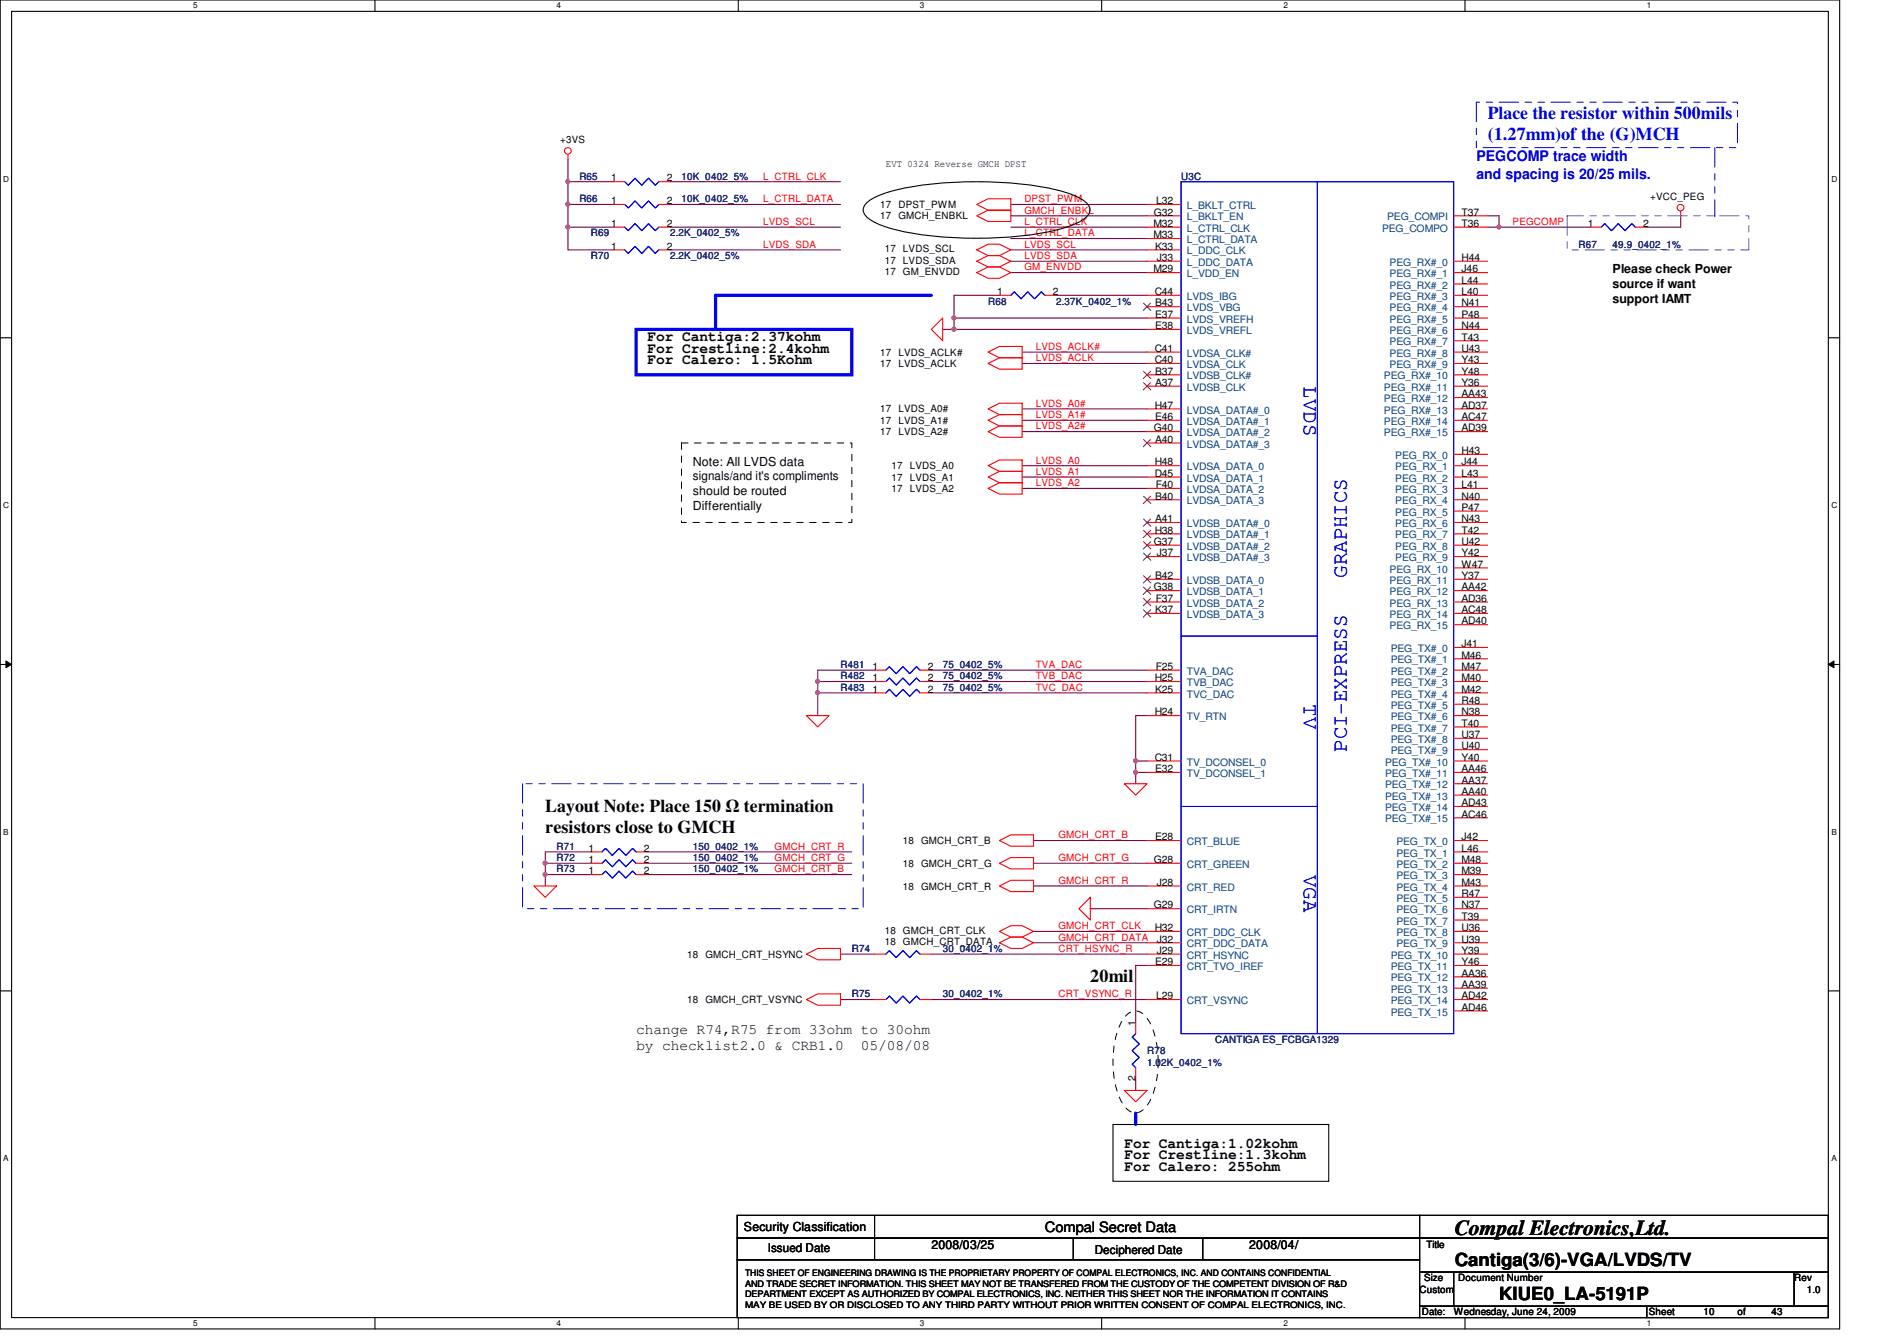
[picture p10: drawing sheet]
<svg xmlns="http://www.w3.org/2000/svg" width="297mm" height="210mm" viewBox="0 0 297 210" stroke-linecap="round" stroke-linejoin="round" font-family="sans-serif">
<defs><g id="words">
<g font-size="3.3" fill="#00f">
<text x="204.2" y="60.5" transform="rotate(90 204.2 60.5)">LVDS</text>
<text x="210.9" y="90.4" transform="rotate(-90 210.9 90.4)">GRAPHICS</text>
<text x="204.2" y="110.2" transform="rotate(90 204.2 110.2)">TV</text>
<text x="210.9" y="117.7" transform="rotate(-90 210.9 117.7)">PCI-EXPRESS</text>
<text x="204.2" y="136.9" transform="rotate(90 204.2 136.9)">VGA</text>
</g>
<text font-size="3.3" x="227.8" y="193.3">Compal Electronics,Ltd.</text>
<g font-size="2.8" fill="#00f">
<text x="233" y="18.6">Place the resistor within 500mils</text>
<text x="233" y="21.9">(1.27mm)of the (G)MCH</text>
</g>
<g font-size="2.8">
<text x="85.4" y="127">Layout Note: Place 150 Ω termination</text>
<text x="85.4" y="130.4">resistors close to GMCH</text>
<text x="170.7" y="153.7">20mil</text>
<text x="227.8" y="198.2">Cantiga(3/6)-VGA/LVDS/TV</text>
<text x="234.7" y="203.5">KIUE0_LA-5191P</text>
</g>
<g font-size="2.3" fill="#00f">
<text x="231.2" y="25.2">PEGCOMP trace width</text>
<text x="231.2" y="28">and spacing is 20/25 mils.</text>
</g>
<g font-size="2.3">
<text x="101.4" y="53.4">For Cantiga:2.37kohm</text>
<text x="101.4" y="57">For Calero: 1.5Kohm</text>
<text x="101.4" y="55.2">For Crestline:2.4kohm</text>
<text x="99.6" y="161.9">change R74,R75 from 33ohm to 30ohm</text>
<text x="99.6" y="164.4">by checklist2.0 &amp; CRB1.0</text>
<text x="134.8" y="164.4">05/08/08</text>
<text x="176.1" y="179.7">For Cantiga:1.02kohm</text>
<text x="176.1" y="183.2">For Calero: 255ohm</text>
<text x="176.1" y="181.4">For Crestline:1.3kohm</text>
</g>
<text font-size="2.2" x="163.6" y="192.8">Compal Secret Data</text>
<g font-size="1.9">
<text x="252.5" y="42.7">Please check Power</text>
<text x="252.5" y="45.1">source if want</text>
<text x="252.5" y="47.5">support IAMT</text>
<text x="108.5" y="72.9">Note: All LVDS data</text>
<text x="108.5" y="75.2">signals/and it's compliments</text>
<text x="108.5" y="77.5">should be routed</text>
<text x="108.5" y="79.8">Differentially</text>
<text x="116.5" y="192.7">Security Classification</text>
<text x="120.2" y="196">Issued Date</text>
<text x="145.8" y="195.6">2008/03/25</text>
<text x="171.4" y="196.2">Deciphered Date</text>
<text x="195.6" y="195.6">2008/04/</text>
</g>
<g font-size="1.6">
<text x="87.7" y="22.4">+3VS</text>
<text x="95.7" y="28.4">1</text>
<text x="104.4" y="28.4">2</text>
<text x="138.7" y="26.1">EVT 0324 Reverse GMCH DPST</text>
<text x="95.7" y="35.5">1</text>
<text x="95.7" y="32">1</text>
<text x="104.4" y="35.5">2</text>
<text x="104.4" y="32">2</text>
<text x="137.8" y="34.3">17 GMCH_ENBKL</text>
<text x="137.8" y="32.6">17 DPST_PWM</text>
<text x="180.6" y="35.5">M32</text>
<text x="180.7" y="33.7">G32</text>
<text x="181.1" y="32">L32</text>
<text x="228.9" y="33.7">T37</text>
<text x="228.9" y="35.5">T36</text>
<text x="248.6" y="35.5">1</text>
<text x="257.3" y="35.5">2</text>
<text x="258.4" y="31.3">+VCC_PEG</text>
<text x="95.7" y="39.1">1</text>
<text x="104.4" y="39.1">2</text>
<text x="138.6" y="41.3">17 LVDS_SDA</text>
<text x="138.6" y="39.5">17 LVDS_SCL</text>
<text x="180.6" y="37.3">M33</text>
<text x="180.9" y="39.1">K33</text>
<text x="181.1" y="40.9">J33</text>
<text x="228.9" y="40.9">H44</text>
<text x="138.6" y="43.1">17 GM_ENVDD</text>
<text x="156.2" y="46.2">1</text>
<text x="164.8" y="46.2">2</text>
<text x="180.6" y="42.6">M29</text>
<text x="180.8" y="46.2">C44</text>
<text x="180.9" y="48">B43</text>
<text x="228.9" y="42.6">J46</text>
<text x="228.9" y="44.4">L44</text>
<text x="228.9" y="46.2">L40</text>
<text x="228.9" y="48">N41</text>
<text x="180.9" y="49.7">E37</text>
<text x="180.9" y="51.5">E38</text>
<text x="228.9" y="49.7">P48</text>
<text x="228.9" y="51.5">N44</text>
<text x="228.9" y="53.3">T43</text>
<text x="137.8" y="55.7">17 LVDS_ACLK#</text>
<text x="137.8" y="57.4">17 LVDS_ACLK</text>
<text x="180.8" y="55.1">C41</text>
<text x="180.8" y="56.9">C40</text>
<text x="180.9" y="58.6">B37</text>
<text x="228.9" y="58.6">Y48</text>
<text x="228.9" y="55.1">U43</text>
<text x="228.9" y="56.9">Y43</text>
<text x="137.8" y="64.6">17 LVDS_A0#</text>
<text x="180.8" y="64">H47</text>
<text x="180.9" y="60.4">A37</text>
<text x="180.9" y="65.7">E46</text>
<text x="228.9" y="60.4">Y36</text>
<text x="228.9" y="62.2">AA43</text>
<text x="228.9" y="64">AD37</text>
<text x="228.9" y="65.7">AC47</text>
<text x="137.8" y="66.3">17 LVDS_A1#</text>
<text x="137.8" y="68.1">17 LVDS_A2#</text>
<text x="180.7" y="67.5">G40</text>
<text x="180.9" y="69.3">A40</text>
<text x="228.9" y="71.1">H43</text>
<text x="228.9" y="67.5">AD39</text>
<text x="139.6" y="75.2">17 LVDS_A1</text>
<text x="139.6" y="77">17 LVDS_A2</text>
<text x="139.6" y="73.4">17 LVDS_A0</text>
<text x="180.8" y="72.9">H48</text>
<text x="180.8" y="74.6">D45</text>
<text x="181" y="76.4">F40</text>
<text x="228.9" y="72.9">J44</text>
<text x="228.9" y="74.6">L43</text>
<text x="228.9" y="76.4">L41</text>
<text x="180.8" y="83.5">H38</text>
<text x="180.9" y="78.2">B40</text>
<text x="180.9" y="81.7">A41</text>
<text x="228.9" y="78.2">N40</text>
<text x="228.9" y="80">P47</text>
<text x="228.9" y="81.7">N43</text>
<text x="228.9" y="83.5">T42</text>
<text x="180.7" y="85.3">G37</text>
<text x="181.1" y="87.1">J37</text>
<text x="228.9" y="85.3">U42</text>
<text x="228.9" y="87.1">Y42</text>
<text x="228.9" y="88.9">W47</text>
<text x="180.7" y="92.4">G38</text>
<text x="180.9" y="90.6">B42</text>
<text x="180.9" y="96">K37</text>
<text x="181" y="94.2">F37</text>
<text x="228.9" y="90.6">Y37</text>
<text x="228.9" y="92.4">AA42</text>
<text x="228.9" y="94.2">AD36</text>
<text x="228.9" y="96">AC48</text>
<text x="228.9" y="101.3">J41</text>
<text x="228.9" y="97.7">AD40</text>
<text x="136.6" y="104.9">1</text>
<text x="136.6" y="106.6">1</text>
<text x="145.3" y="104.9">2</text>
<text x="145.3" y="106.6">2</text>
<text x="180.8" y="106.6">H25</text>
<text x="181" y="104.9">F25</text>
<text x="228.9" y="103.1">M46</text>
<text x="228.9" y="104.9">M47</text>
<text x="228.9" y="106.6">M40</text>
<text x="136.6" y="108.4">1</text>
<text x="145.3" y="108.4">2</text>
<text x="180.8" y="112">H24</text>
<text x="180.9" y="108.4">K25</text>
<text x="228.9" y="108.4">M42</text>
<text x="228.9" y="110.2">R48</text>
<text x="228.9" y="112">N38</text>
<text x="228.9" y="113.7">T40</text>
<text x="180.8" y="119.1">C31</text>
<text x="228.9" y="115.5">U37</text>
<text x="228.9" y="117.3">U40</text>
<text x="228.9" y="119.1">Y40</text>
<text x="180.9" y="120.9">E32</text>
<text x="228.9" y="120.9">AA46</text>
<text x="228.9" y="122.6">AA37</text>
<text x="228.9" y="124.4">AA40</text>
<text x="180.9" y="131.5">E28</text>
<text x="228.9" y="131.5">J42</text>
<text x="228.9" y="126.2">AD43</text>
<text x="228.9" y="128">AC46</text>
<text x="92.2" y="133.3">1</text>
<text x="92.2" y="135.1">1</text>
<text x="92.2" y="136.9">1</text>
<text x="100.8" y="133.3">2</text>
<text x="100.8" y="135.1">2</text>
<text x="100.8" y="136.9">2</text>
<text x="141.4" y="132.1">18 GMCH_CRT_B</text>
<text x="141.4" y="135.7">18 GMCH_CRT_G</text>
<text x="180.7" y="135.1">G28</text>
<text x="228.9" y="133.3">L46</text>
<text x="228.9" y="135.1">M48</text>
<text x="228.9" y="136.9">M39</text>
<text x="141.4" y="139.2">18 GMCH_CRT_R</text>
<text x="180.7" y="142.2">G29</text>
<text x="181.1" y="138.6">J28</text>
<text x="228.9" y="138.6">M43</text>
<text x="228.9" y="140.4">R47</text>
<text x="228.9" y="142.2">N37</text>
<text x="228.9" y="144">T39</text>
<text x="107.6" y="149.9">18 GMCH_CRT_HSYNC</text>
<text x="138.6" y="148">18 GMCH_CRT_DATA</text>
<text x="138.6" y="146.2">18 GMCH_CRT_CLK</text>
<text x="180.8" y="145.8">H32</text>
<text x="181.1" y="147.5">J32</text>
<text x="181.1" y="149.3">J29</text>
<text x="228.9" y="149.3">Y39</text>
<text x="228.9" y="145.8">U36</text>
<text x="228.9" y="147.5">U39</text>
<text x="180.9" y="151.1">E29</text>
<text x="228.9" y="151.1">Y46</text>
<text x="228.9" y="152.9">AA36</text>
<text x="228.9" y="154.6">AA39</text>
<text x="107.6" y="157">18 GMCH_CRT_VSYNC</text>
<text x="177.8" y="160.6" transform="rotate(-90 177.8 160.6)">1</text>
<text x="181.1" y="156.4">L29</text>
<text x="228.9" y="156.4">AD42</text>
<text x="228.9" y="158.2">AD46</text>
<text x="177.8" y="169.2" transform="rotate(-90 177.8 169.2)">2</text>
<text x="223.3" y="195.4">Title</text>
<text x="222.3" y="202.4">Custom</text>
<text x="223" y="200.6">Size</text>
<text x="228.3" y="200.6">Document Number</text>
<text x="281" y="200.6">Rev</text>
<text x="282.9" y="202.4">1.0</text>
<text x="222.6" y="205.9">Date:</text>
<text x="227.6" y="205.9">Wednesday, June 24, 2009</text>
<text x="258.2" y="205.9">Sheet</text>
<text x="266.7" y="205.9">10</text>
<text x="272.1" y="205.9">of</text>
<text x="277.4" y="205.9">43</text>
</g>
<g font-size="1.6" fill="#000080">
<text x="90.7" y="28.1">R65</text>
<text x="106.7" y="28.1">10K_0402_5%</text>
<text x="185" y="28.1">U3C</text>
<text x="90.7" y="31.7">R66</text>
<text x="106.7" y="31.7">10K_0402_5%</text>
<text x="92.5" y="37">R69</text>
<text x="92.5" y="40.6">R70</text>
<text x="104.9" y="37">2.2K_0402_5%</text>
<text x="104.9" y="40.6">2.2K_0402_5%</text>
<text x="247.2" y="38.8">R67</text>
<text x="252.5" y="38.8">49.9_0402_1%</text>
<text x="154.7" y="47.7">R68</text>
<text x="165.4" y="47.7">2.37K_0402_1%</text>
<text x="131.6" y="104.6">R481</text>
<text x="131.6" y="106.3">R482</text>
<text x="147.6" y="104.6">75_0402_5%</text>
<text x="147.6" y="106.3">75_0402_5%</text>
<text x="131.6" y="108.1">R483</text>
<text x="147.6" y="108.1">75_0402_5%</text>
<text x="87.2" y="133">R71</text>
<text x="87.2" y="134.8">R72</text>
<text x="87.2" y="136.6">R73</text>
<text x="108.5" y="133">150_0402_1%</text>
<text x="108.5" y="134.8">150_0402_1%</text>
<text x="108.5" y="136.6">150_0402_1%</text>
<text x="133.4" y="149">R74</text>
<text x="147.6" y="149">30_0402_1%</text>
<text x="133.4" y="156.1">R75</text>
<text x="147.6" y="156.1">30_0402_1%</text>
<text x="179.6" y="165">R78</text>
<text x="179.6" y="166.8">1.02K_0402_1%</text>
<text x="190.3" y="163.2">CANTIGA ES_FCBGA1329</text>
</g>
<g font-size="1.6" fill="#f00">
<text x="119.5" y="28.1">L_CTRL_CLK</text>
<text x="119.5" y="35.2">LVDS_SCL</text>
<text x="119.5" y="31.7">L_CTRL_DATA</text>
<text x="160.4" y="33.4">GMCH_ENBKL</text>
<text x="160.4" y="35.2">L_CTRL_CLK</text>
<text x="160.4" y="31.7">DPST_PWM</text>
<text x="236.9" y="35.2">PEGCOMP</text>
<text x="119.5" y="38.8">LVDS_SDA</text>
<text x="160.4" y="37">L_CTRL_DATA</text>
<text x="160.4" y="40.6">LVDS_SDA</text>
<text x="160.4" y="38.8">LVDS_SCL</text>
<text x="160.4" y="42.3">GM_ENVDD</text>
<text x="162.2" y="54.8">LVDS_ACLK#</text>
<text x="162.2" y="56.6">LVDS_ACLK</text>
<text x="162.2" y="65.4">LVDS_A1#</text>
<text x="162.2" y="63.7">LVDS_A0#</text>
<text x="162.2" y="67.2">LVDS_A2#</text>
<text x="162.2" y="72.6">LVDS_A0</text>
<text x="162.2" y="74.3">LVDS_A1</text>
<text x="162.2" y="76.1">LVDS_A2</text>
<text x="162.2" y="106.3">TVB_DAC</text>
<text x="162.2" y="104.6">TVA_DAC</text>
<text x="162.2" y="108.1">TVC_DAC</text>
<text x="165.7" y="131.2">GMCH_CRT_B</text>
<text x="121.3" y="134.8">GMCH_CRT_G</text>
<text x="121.3" y="136.6">GMCH_CRT_B</text>
<text x="121.3" y="133">GMCH_CRT_R</text>
<text x="165.7" y="134.8">GMCH_CRT_G</text>
<text x="165.7" y="138.3">GMCH_CRT_R</text>
<text x="165.7" y="149">CRT_HSYNC_R</text>
<text x="165.7" y="147.2">GMCH_CRT_DATA</text>
<text x="165.7" y="145.5">GMCH_CRT_CLK</text>
<text x="165.7" y="156.1">CRT_VSYNC_R</text>
</g>
<g font-size="1.6" fill="#004080">
<text x="185.8" y="32.7">L_BKLT_CTRL</text>
<text x="185.8" y="34.5">L_BKLT_EN</text>
<text x="217.2" y="34.5">PEG_COMPI</text>
<text x="185.8" y="36.3">L_CTRL_CLK</text>
<text x="185.8" y="38.1">L_CTRL_DATA</text>
<text x="185.8" y="39.8">L_DDC_CLK</text>
<text x="185.8" y="41.6">L_DDC_DATA</text>
<text x="216.4" y="36.3">PEG_COMPO</text>
<text x="217.6" y="41.6">PEG_RX#_0</text>
<text x="185.8" y="43.4">L_VDD_EN</text>
<text x="185.8" y="46.9">LVDS_IBG</text>
<text x="217.6" y="43.4">PEG_RX#_1</text>
<text x="217.6" y="45.2">PEG_RX#_2</text>
<text x="217.6" y="46.9">PEG_RX#_3</text>
<text x="185.8" y="48.7">LVDS_VBG</text>
<text x="185.8" y="50.5">LVDS_VREFH</text>
<text x="185.8" y="52.3">LVDS_VREFL</text>
<text x="217.6" y="48.7">PEG_RX#_4</text>
<text x="217.6" y="50.5">PEG_RX#_5</text>
<text x="217.6" y="52.3">PEG_RX#_6</text>
<text x="185.8" y="55.8">LVDSA_CLK#</text>
<text x="185.8" y="57.6">LVDSA_CLK</text>
<text x="185.8" y="59.4">LVDSB_CLK#</text>
<text x="216.7" y="59.4">PEG_RX#_10</text>
<text x="217.6" y="54.1">PEG_RX#_7</text>
<text x="217.6" y="55.8">PEG_RX#_8</text>
<text x="217.6" y="57.6">PEG_RX#_9</text>
<text x="185.8" y="61.2">LVDSB_CLK</text>
<text x="185.8" y="64.7">LVDSA_DATA#_0</text>
<text x="216.7" y="61.2">PEG_RX#_11</text>
<text x="216.7" y="62.9">PEG_RX#_12</text>
<text x="216.7" y="64.7">PEG_RX#_13</text>
<text x="185.8" y="66.5">LVDSA_DATA#_1</text>
<text x="185.8" y="68.3">LVDSA_DATA#_2</text>
<text x="185.8" y="70.1">LVDSA_DATA#_3</text>
<text x="216.7" y="66.5">PEG_RX#_14</text>
<text x="216.7" y="68.3">PEG_RX#_15</text>
<text x="218.5" y="71.8">PEG_RX_0</text>
<text x="185.8" y="73.6">LVDSA_DATA_0</text>
<text x="185.8" y="75.4">LVDSA_DATA_1</text>
<text x="185.8" y="77.2">LVDSA_DATA_2</text>
<text x="218.5" y="73.6">PEG_RX_1</text>
<text x="218.5" y="75.4">PEG_RX_2</text>
<text x="218.5" y="77.2">PEG_RX_3</text>
<text x="185.8" y="79">LVDSA_DATA_3</text>
<text x="185.8" y="82.5">LVDSB_DATA#_0</text>
<text x="218.5" y="79">PEG_RX_4</text>
<text x="218.5" y="80.7">PEG_RX_5</text>
<text x="218.5" y="82.5">PEG_RX_6</text>
<text x="185.8" y="84.3">LVDSB_DATA#_1</text>
<text x="185.8" y="86.1">LVDSB_DATA#_2</text>
<text x="185.8" y="87.8">LVDSB_DATA#_3</text>
<text x="217.6" y="89.6">PEG_RX_10</text>
<text x="218.5" y="84.3">PEG_RX_7</text>
<text x="218.5" y="86.1">PEG_RX_8</text>
<text x="218.5" y="87.8">PEG_RX_9</text>
<text x="185.8" y="91.4">LVDSB_DATA_0</text>
<text x="185.8" y="93.2">LVDSB_DATA_1</text>
<text x="185.8" y="95">LVDSB_DATA_2</text>
<text x="217.6" y="91.4">PEG_RX_11</text>
<text x="217.6" y="93.2">PEG_RX_12</text>
<text x="217.6" y="95">PEG_RX_13</text>
<text x="185.8" y="96.7">LVDSB_DATA_3</text>
<text x="217.6" y="96.7">PEG_RX_14</text>
<text x="217.6" y="98.5">PEG_RX_15</text>
<text x="185.8" y="105.6">TVA_DAC</text>
<text x="185.8" y="107.4">TVB_DAC</text>
<text x="217.8" y="102.1">PEG_TX#_0</text>
<text x="217.8" y="103.8">PEG_TX#_1</text>
<text x="217.8" y="105.6">PEG_TX#_2</text>
<text x="217.8" y="107.4">PEG_TX#_3</text>
<text x="185.8" y="109.2">TVC_DAC</text>
<text x="185.8" y="112.7">TV_RTN</text>
<text x="217.8" y="109.2">PEG_TX#_4</text>
<text x="217.8" y="111">PEG_TX#_5</text>
<text x="217.8" y="112.7">PEG_TX#_6</text>
<text x="185.8" y="119.8">TV_DCONSEL_0</text>
<text x="216.9" y="119.8">PEG_TX#_10</text>
<text x="217.8" y="114.5">PEG_TX#_7</text>
<text x="217.8" y="116.3">PEG_TX#_8</text>
<text x="217.8" y="118.1">PEG_TX#_9</text>
<text x="185.8" y="121.6">TV_DCONSEL_1</text>
<text x="216.9" y="121.6">PEG_TX#_11</text>
<text x="216.9" y="123.4">PEG_TX#_12</text>
<text x="216.9" y="125.2">PEG_TX#_13</text>
<text x="216.9" y="127">PEG_TX#_14</text>
<text x="216.9" y="128.7">PEG_TX#_15</text>
<text x="185.8" y="132.3">CRT_BLUE</text>
<text x="185.8" y="135.8">CRT_GREEN</text>
<text x="218.6" y="132.3">PEG_TX_0</text>
<text x="218.6" y="134.1">PEG_TX_1</text>
<text x="218.6" y="135.8">PEG_TX_2</text>
<text x="218.6" y="137.6">PEG_TX_3</text>
<text x="185.8" y="139.4">CRT_RED</text>
<text x="185.8" y="143">CRT_IRTN</text>
<text x="218.6" y="139.4">PEG_TX_4</text>
<text x="218.6" y="141.2">PEG_TX_5</text>
<text x="218.6" y="143">PEG_TX_6</text>
<text x="185.8" y="146.5">CRT_DDC_CLK</text>
<text x="185.8" y="148.3">CRT_DDC_DATA</text>
<text x="218.6" y="144.7">PEG_TX_7</text>
<text x="218.6" y="146.5">PEG_TX_8</text>
<text x="218.6" y="148.3">PEG_TX_9</text>
<text x="185.8" y="150.1">CRT_HSYNC</text>
<text x="185.8" y="151.8">CRT_TVO_IREF</text>
<text x="217.8" y="150.1">PEG_TX_10</text>
<text x="217.8" y="151.8">PEG_TX_11</text>
<text x="217.8" y="153.6">PEG_TX_12</text>
<text x="217.8" y="155.4">PEG_TX_13</text>
<text x="185.8" y="157.2">CRT_VSYNC</text>
<text x="217.8" y="157.2">PEG_TX_14</text>
<text x="217.8" y="159">PEG_TX_15</text>
</g>
<g font-size="1.4">
<text x="116.7" y="199.7">THIS SHEET OF ENGINEERING DRAWING IS THE PROPRIETARY PROPERTY OF COMPAL ELECTRONICS, INC. AND CONTAINS CONFIDENTIAL</text>
<text x="116.7" y="201.4">AND TRADE SECRET INFORMATION. THIS SHEET MAY NOT BE TRANSFERED FROM THE CUSTODY OF THE COMPETENT DIVISION OF R&amp;D</text>
<text x="116.7" y="203">DEPARTMENT EXCEPT AS AUTHORIZED BY COMPAL ELECTRONICS, INC. NEITHER THIS SHEET NOR THE INFORMATION IT CONTAINS</text>
<text x="116.7" y="204.7">MAY BE USED BY OR DISCLOSED TO ANY THIRD PARTY WITHOUT PRIOR WRITTEN CONSENT OF COMPAL ELECTRONICS, INC.</text>
</g>
<g font-size="1.3">
<text x="30.3" y="1.3">5</text>
<text x="87.2" y="1.3">4</text>
<text x="144.1" y="1.3">3</text>
<text x="201" y="1.3">2</text>
<text x="257.8" y="1.3">1</text>
<text x=".5" y="28.4">D</text>
<text x="286.8" y="28.4">D</text>
<text x=".5" y="79.5">C</text>
<text x="286.8" y="79.5">C</text>
<text x=".5" y="130.7">B</text>
<text x="286.8" y="130.7">B</text>
<text x=".5" y="181.8">A</text>
<text x="286.8" y="181.8">A</text>
<text x="30.3" y="207.6">5</text>
<text x="87.2" y="207.6">4</text>
<text x="144.1" y="207.6">3</text>
<text x="201" y="207.6">2</text>
<text x="257.8" y="207.6">1</text>
</g>
</g></defs>
<path d="M0 0h288.1v208h-288.1zM1.8 1.8h284.5v204.4h-284.5z" fill="none" stroke="#000" stroke-width=".17"/>
<g fill="#fff">
<path d="M30.3 .2h.6v1.4h-.6z"/>
<path d="M30.3 206.4h.6v1.4h-.6z"/>
</g>
<path d="M58.7 0v1.8M58.7 206.2v1.8" fill="none" stroke="#000" stroke-width=".17"/>
<g fill="#fff">
<path d="M87.2 .2h.6v1.4h-.6z"/>
<path d="M87.2 206.4h.6v1.4h-.6z"/>
</g>
<path d="M115.6 0v1.8M115.6 206.2v1.8" fill="none" stroke="#000" stroke-width=".17"/>
<g fill="#fff">
<path d="M144.1 .2h.6v1.4h-.6z"/>
<path d="M144.1 206.4h.6v1.4h-.6z"/>
</g>
<path d="M172.5 0v1.8M172.5 206.2v1.8" fill="none" stroke="#000" stroke-width=".17"/>
<g fill="#fff">
<path d="M200.9 .2h.7v1.4h-.7z"/>
<path d="M200.9 206.4h.7v1.4h-.7z"/>
</g>
<path d="M229.4 0v1.8M229.4 206.2v1.8" fill="none" stroke="#000" stroke-width=".17"/>
<g fill="#fff">
<path d="M257.8 .2h.7v1.4h-.7z"/>
<path d="M257.8 206.4h.7v1.4h-.7z"/>
<path d="M.5 27.3h.9v1.4h-.9z"/>
<path d="M286.8 27.3h.8v1.4h-.8z"/>
<path d="M.5 78.4h.9v1.4h-.9z"/>
<path d="M286.8 78.4h.8v1.4h-.8z"/>
</g>
<path d="M0 52.9h1.8M286.3 52.9h1.8" fill="none" stroke="#000" stroke-width=".17"/>
<g fill="#fff">
<path d="M.5 129.5h.8v1.4h-.8z"/>
<path d="M286.8 129.5h.8v1.4h-.8z"/>
</g>
<path d="M0 104h1.8M286.3 104h1.8" fill="none" stroke="#000" stroke-width=".17"/>
<path d="M.9 103.5l.9 .5-.9 .5zM286.3 104l.9-.5v1z" fill="#000"/>
<path d="M.9 103.5l.9 .5-.9 .5zM286.3 104l.9-.5v1z" fill="none" stroke="#000" stroke-width=".16"/>
<g fill="#fff">
<path d="M.5 180.6h.8v1.4h-.8z"/>
<path d="M286.8 180.6h.8v1.4h-.8z"/>
</g>
<path d="M0 155.1h1.8M286.3 155.1h1.8" fill="none" stroke="#000" stroke-width=".17"/>
<g fill="none" stroke="#800040" stroke-width=".17">
<path d="M158.3 33.8h21.3M158.3 35.6h21.3M158.3 37.3h21.3M234.7 35.6h14.2M263.2 33.8v1.8h-5.4M158.3 42.7h21.3M160.1 55.1h19.5M160.1 56.9h19.5M160.1 72.9h19.5M160.1 65.8h19.5M160.1 67.6h19.5M160.1 74.7h19.5"/>
<path d="M160.1 76.5h19.5M160.1 64h19.5M177.8 112h1.8M161.8 138.7h17.8M161.8 135.1h17.8M161.8 131.6h17.8M170.7 142.2h8.9"/>
</g>
<circle cx="234.7" cy="35.5" r=".32" fill="#f0f"/>
<circle cx="234.7" cy="35.5" r=".32" fill="none" stroke="#f0f" stroke-width=".17"/>
<path d="M232.9 33.8h1.8v1.8h-1.8M177.8 119.1v1.8h1.8" fill="none" stroke="#800040" stroke-width=".17"/>
<circle cx="177.8" cy="120.9" r=".32" fill="#f0f"/>
<circle cx="177.8" cy="120.9" r=".32" fill="none" stroke="#f0f" stroke-width=".17"/>
<circle cx="177.8" cy="119.1" r=".32" fill="#f0f"/>
<circle cx="177.8" cy="119.1" r=".32" fill="none" stroke="#f0f" stroke-width=".17"/>
<path d="M149.4 49.8h30.2M177.8 119.1h1.8M177.8 120.9v1.8M131.6 149.3h5.3M145.8 149.3h33.8M145.8 156.5h33.8" fill="none" stroke="#800040" stroke-width=".17"/>
<circle cx="149.4" cy="49.8" r=".32" fill="#f0f"/>
<circle cx="149.4" cy="49.8" r=".32" fill="none" stroke="#f0f" stroke-width=".17"/>
<path d="M149.4 51.6h30.2M149.4 46.2h7.1M177.8 112v7.1" fill="none" stroke="#800040" stroke-width=".17"/>
<circle cx="149.4" cy="51.5" r=".32" fill="#f0f"/>
<circle cx="149.4" cy="51.5" r=".32" fill="none" stroke="#f0f" stroke-width=".17"/>
<path d="M165.4 46.2h14.2M85.4 133.3h7.1M85.4 135.1h7.1M92.5 136.9h-7.1v1.8M101.4 135.1h32M101.4 136.9h32M101.4 133.3h32" fill="none" stroke="#800040" stroke-width=".17"/>
<circle cx="85.4" cy="136.9" r=".32" fill="#f0f"/>
<circle cx="85.4" cy="136.9" r=".32" fill="none" stroke="#f0f" stroke-width=".17"/>
<path d="M158.3 39.1h21.3M149.4 46.2v5.4h-1.8M158.3 40.9h21.3M145.8 106.7h33.8M145.8 104.9h33.8M85.4 133.3v3.6M131.6 156.5h5.3M161.8 147.6h17.8M161.8 145.8h17.8M179.6 151.1h-1.8v8.9M177.8 168.9v1.8" fill="none" stroke="#800040" stroke-width=".17"/>
<circle cx="85.4" cy="135.1" r=".32" fill="#f0f"/>
<circle cx="85.4" cy="135.1" r=".32" fill="none" stroke="#f0f" stroke-width=".17"/>
<path d="M88.9 32v3.6h7.1" fill="none" stroke="#800040" stroke-width=".17"/>
<circle cx="88.9" cy="32" r=".32" fill="#f0f"/>
<circle cx="88.9" cy="32" r=".32" fill="none" stroke="#f0f" stroke-width=".17"/>
<path d="M88.9 35.6v3.5" fill="none" stroke="#800040" stroke-width=".17"/>
<circle cx="88.9" cy="35.5" r=".32" fill="#f0f"/>
<circle cx="88.9" cy="35.5" r=".32" fill="none" stroke="#f0f" stroke-width=".17"/>
<path d="M88.9 39.1h7.1M88.9 28.4h7.1M88.9 24.9v3.5M88.9 28.4v3.6h7.1M104.9 39.1h26.7M104.9 35.6h26.7M104.9 28.4h26.7M104.9 32h26.7" fill="none" stroke="#800040" stroke-width=".17"/>
<circle cx="88.9" cy="28.4" r=".32" fill="#f0f"/>
<circle cx="88.9" cy="28.4" r=".32" fill="none" stroke="#f0f" stroke-width=".17"/>
<path d="M136.9 104.9h-8.9v1.8h8.9M136.9 108.5h-8.9v3.5" fill="none" stroke="#800040" stroke-width=".17"/>
<circle cx="128" cy="108.4" r=".32" fill="#f0f"/>
<circle cx="128" cy="108.4" r=".32" fill="none" stroke="#f0f" stroke-width=".17"/>
<path d="M128 106.7v1.8M145.8 108.5h33.8" fill="none" stroke="#800040" stroke-width=".17"/>
<circle cx="128" cy="106.6" r=".32" fill="#f0f"/>
<circle cx="128" cy="106.6" r=".32" fill="none" stroke="#f0f" stroke-width=".17"/>
<path d="M158.3 32h21.3" fill="none" stroke="#800040" stroke-width=".17"/>
<g fill="none" stroke="#f00" stroke-width=".17">
<path d="M88.9 24.2v.7M96 35.6h1.8M96 32h1.8M96 39.1h1.8M96 28.4h1.8M103.2 35.6h1.7M103.2 32h1.7M103.2 39.1h1.7M103.2 28.4h1.7M152.9 39.1l1.8-.9h1.8l1.8 .9-1.8 .9h-1.8zM152.9 33.8l1.8-.9h3.6v1.8h-3.6zM152.9 32l1.8-.9h3.6v1.8h-3.6z"/>
<path d="M179.6 35.6h5.3M179.6 32h5.3M179.6 33.8h5.3M179.6 37.3h5.3M179.6 39.1h5.3M227.6 35.6h5.3M227.6 33.8h5.3M248.9 35.6h1.8M256.1 35.6h1.7M263.2 33.1v.7M145.8 51.6l1.8-1.8v3.5zM152.9 42.7l1.8-.9h1.8l1.8 .9-1.8 .9h-1.8z"/>
<path d="M152.9 40.9l1.8-.9h1.8l1.8 .9-1.8 .9h-1.8zM154.7 55.1l1.8-.9h3.6v1.8h-3.6zM154.7 56.9l1.8-.9h3.6v1.8h-3.6zM156.5 46.2h1.8M163.6 46.2h1.8M179.6 40.9h5.3M179.6 42.7h5.3M179.6 46.2h5.3M179.6 48h5.3M179.6 49.8h5.3M179.6 51.6h5.3M179.6 55.1h5.3"/>
<path d="M179.6 56.9h5.3M179.6 58.7h5.3M227.6 40.9h5.3M227.6 42.7h5.3M227.6 44.4h5.3M227.6 46.2h5.3M227.6 48h5.3M227.6 49.8h5.3M227.6 51.6h5.3M227.6 53.3h5.3M227.6 55.1h5.3M227.6 56.9h5.3"/>
<path d="M227.6 58.7h5.3M154.7 65.8l1.8-.9h3.6v1.8h-3.6zM154.7 67.6l1.8-.9h3.6v1.8h-3.6zM154.7 64l1.8-.9h3.6v1.8h-3.6zM154.7 74.7l1.8-.9h3.6v1.8h-3.6zM154.7 76.5l1.8-.9h3.6v1.7h-3.6zM154.7 72.9l1.8-.9h3.6v1.8h-3.6zM179.6 60.4h5.3M179.6 64h5.3M179.6 65.8h5.3M179.6 67.6h5.3M179.6 72.9h5.3"/>
<path d="M179.6 74.7h5.3M179.6 76.5h5.3M179.6 78.2h5.3M179.6 69.3h5.3M227.6 60.4h5.3M227.6 62.2h5.3M227.6 64h5.3M227.6 65.8h5.3M227.6 67.6h5.3M227.6 71.1h5.3M227.6 72.9h5.3M227.6 74.7h5.3"/>
<path d="M227.6 76.5h5.3M227.6 78.2h5.3M179.6 81.8h5.3M179.6 83.6h5.3M179.6 85.3h5.3M179.6 87.1h5.3M179.6 90.7h5.3M179.6 92.5h5.3M179.6 94.2h5.3M179.6 96h5.3M227.6 80h5.3M227.6 81.8h5.3"/>
<path d="M227.6 83.6h5.3M227.6 85.3h5.3M227.6 87.1h5.3M227.6 88.9h5.3M227.6 90.7h5.3M227.6 92.5h5.3M227.6 94.2h5.3M227.6 96h5.3M227.6 97.8h5.3M126.3 112h3.5l-1.8 1.8zM136.9 108.5h1.8M136.9 104.9h1.8"/>
<path d="M136.9 106.7h1.8M144.1 108.5h1.7M144.1 104.9h1.7M144.1 106.7h1.7M179.6 108.5h5.3M179.6 104.9h5.3M179.6 106.7h5.3M179.6 112h5.3M179.6 119.1h5.3M227.6 108.5h5.3M227.6 104.9h5.3M227.6 101.3h5.3"/>
<path d="M227.6 103.1h5.3M227.6 106.7h5.3M227.6 110.2h5.3M227.6 112h5.3M227.6 113.8h5.3M227.6 115.6h5.3M227.6 117.3h5.3M227.6 119.1h5.3M83.6 138.7h3.6l-1.8 1.8zM92.5 133.3h1.8M92.5 135.1h1.8M92.5 136.9h1.8"/>
<path d="M99.6 133.3h1.8M99.6 135.1h1.8M99.6 136.9h1.8M156.5 131.6l1.8-.9h3.5v1.8h-3.5zM156.5 135.1l1.8-.9h3.5v1.8h-3.5zM156.5 138.7l1.8-.9h3.5v1.8h-3.5zM176.1 122.7h3.5l-1.8 1.8zM179.6 135.1h5.3M179.6 120.9h5.3M179.6 131.6h5.3M179.6 138.7h5.3M227.6 133.3h5.3"/>
<path d="M227.6 135.1h5.3M227.6 136.9h5.3M227.6 120.9h5.3M227.6 122.7h5.3M227.6 124.5h5.3M227.6 126.2h5.3M227.6 128h5.3M227.6 131.6h5.3M227.6 138.7h5.3M126.3 156.5l1.7-.9h3.6v1.7h-3.6zM126.3 149.3l1.7-.8h3.6v1.7h-3.6zM136.9 156.5h1.8"/>
<path d="M136.9 149.3h1.8M144.1 156.5h1.7M144.1 149.3h1.7M156.5 147.6l1.8-.9h1.8l1.7 .9-1.7 .9h-1.8zM156.5 145.8l1.8-.9h1.8l1.7 .9-1.7 .9h-1.8zM170.7 140.5v3.5l-1.8-1.8zM179.6 156.5h5.3M179.6 142.2h5.3M179.6 145.8h5.3M179.6 147.6h5.3M179.6 149.3h5.3M179.6 151.1h5.3"/>
<path d="M227.6 156.5h5.3M227.6 140.5h5.3M227.6 142.2h5.3M227.6 144h5.3M227.6 145.8h5.3M227.6 147.6h5.3M227.6 149.3h5.3M227.6 151.1h5.3M227.6 152.9h5.3M227.6 154.7h5.3M227.6 158.2h5.3M176.1 170.7h3.5l-1.8 1.8z"/>
<path d="M177.8 160v1.8M177.8 167.1v1.8"/>
<circle cx="88.9" cy="23.6" r=".52"/>
<circle cx="263.2" cy="32.5" r=".52"/>
</g>
<g fill="none" stroke="#000" stroke-width=".17">
<path d="M135.6 31.8a12.7 12.7 0 0 1 6.2-2.4 63.4 63.4 0 0 1 23.7 .3 11.2 11.2 0 0 1 4.7 2.1 1.34 1.34 0 0 1 0 2.1 12.8 12.8 0 0 1-6.2 2.4 62.4 62.4 0 0 1-23.7-.3 11.1 11.1 0 0 1-4.7-2.1 1.34 1.34 0 0 1 0-2.1zM174.3 176h33.8v8.9h-33.8zM115.4 190.2h106.9v3.6h-106.9zM115.4 193.8h106.9v3.4h-106.9zM115.4 197.2h106.9v9h-106.9zM136.9 190.2v7M168.1 193.8v3.4M188.3 193.8v3.4M222.3 190.2h64v3.6h-64zM222.3 193.8h64v5.3h-64zM222.3 199.1h5.3v5.4h-5.3zM227.6 199.1h53.4v5.4h-53.4z"/>
<path d="M281 199.1h5.3v5.4h-5.3zM222.3 204.5h35.5v1.7h-35.5zM257.8 204.5h28.5v1.7h-28.5z"/>
</g>
<path d="M106.7 69.3h26.7v12.5h-26.7zM176.2 159.1a1.93 1.93 0 0 1 3.2 0 12.5 12.5 0 0 1 1.9 8.4 10.6 10.6 0 0 1-1.9 5.8 1.92 1.92 0 0 1-3.2 0 12.8 12.8 0 0 1-1.9-8.4 10.5 10.5 0 0 1 1.9-5.8z" fill="none" stroke="#000" stroke-width=".16" stroke-dasharray="1 1 1 1 1 1 1 1"/>
<path d="M99.6 51.6h33.8v7.1h-33.8zM145.8 46.2h-33.8v5.4M177.8 174.2v1.8" fill="none" stroke="#00f" stroke-width=".51"/>
<path d="M245.4 33.8h28.4v5.3h-28.4z" fill="none" stroke="#8000ff" stroke-width=".16" stroke-dasharray="3 1 1 1 1 1"/>
<path d="M231.2 16h40.9v7.1h-40.9zM268.5 23.1v10.7M268.5 33.8h.1M81.8 122.7h53.4v19.5h-53.4z" fill="none" stroke="#00f" stroke-width=".16" stroke-dasharray="3 1 1 1 1 1"/>
<g fill="none" stroke="#00f" stroke-width=".17">
<path d="M97.8 35.6l.6 .5 1-1.1 1.1 1.1 1-1.1 1.1 1.1 .6-.5M97.8 32l.6 .6 1-1.1 1.1 1.1 1-1.1 1.1 1.1 .6-.6M97.8 28.4l.6 .6 1-1.1 1.1 1.1 1-1.1 1.1 1.1 .6-.6M97.8 39.1l.6 .6 1-1.1 1.1 1.1 1-1.1 1.1 1.1 .6-.6M184.9 28.4h42.7v133.4h-42.7zM206.3 28.4v133.4M250.7 35.6l.6-.6 1 1.1 1.1-1.1 1.1 1.1 1-1.1 .6 .6M158.3 46.2l.5-.5 1.1 1.1 1-1.1 1.1 1.1 1.1-1.1 .5 .5M184.9 99.6h21.4M138.7 108.5l.6-.6 1 1.1 1.1-1.1 1 1.1 1.1-1.1 .6 .6M138.7 104.9l.6-.6 1 1.1 1.1-1.1 1 1.1 1.1-1.1 .6 .6M138.7 106.7l.6-.6 1 1.1 1.1-1.1 1 1.1 1.1-1.1 .6 .6"/>
<path d="M94.3 133.3l.5-.5 1.1 1.1 1-1.1 1.1 1.1 1.1-1.1 .5 .5M94.3 135.1l.5-.5 1.1 1.1 1-1.1 1.1 1.1 1.1-1.1 .5 .5M94.3 136.9l.5-.5 1.1 1.1 1-1.1 1.1 1.1 1.1-1.1 .5 .5M184.9 126.2h21.4M138.7 156.5l.6-.6 1 1.1 1.1-1.1 1 1.1 1.1-1.1 .6 .6M138.7 149.3l.6-.5 1 1.1 1.1-1.1 1 1.1 1.1-1.1 .6 .5M177.8 161.8l-.5 .5 1.1 1.1-1.1 1.1 1.1 1-1.1 1.1 .5 .5"/>
</g>
<g fill="none" stroke="#804000" stroke-width=".16">
<path d="M179.1 47.5l1.1 1.1M179.1 58.1l1.1 1.2M179.1 59.9l1.1 1.1M180.2 47.5l-1.2 1.1M180.2 58.1l-1.2 1.2M180.2 59.9l-1.2 1.1M179.1 68.8l1.1 1.1M179.1 77.7l1.1 1.1M180.2 68.8l-1.2 1.1M180.2 77.7l-1.2 1.1M179.1 81.2l1.1 1.2M179.1 83l1.1 1.2"/>
<path d="M179.1 84.8l1.1 1.1M179.1 86.6l1.1 1.1M179.1 90.1l1.1 1.2M179.1 91.9l1.1 1.1M179.1 93.7l1.1 1.1M179.1 95.5l1.1 1.1M180.2 81.2l-1.2 1.2M180.2 83l-1.2 1.2M180.2 84.8l-1.2 1.1M180.2 86.6l-1.2 1.1M180.2 90.1l-1.2 1.2M180.2 91.9l-1.2 1.1"/>
<path d="M180.2 93.7l-1.2 1.1M180.2 95.5l-1.2 1.1"/>
</g>
<circle cx="234.7" cy="35.5" r=".32" fill="#f0f"/>
<circle cx="234.7" cy="35.5" r=".32" fill="none" stroke="#f0f" stroke-width=".17"/>
<circle cx="177.8" cy="120.9" r=".32" fill="#f0f"/>
<circle cx="177.8" cy="120.9" r=".32" fill="none" stroke="#f0f" stroke-width=".17"/>
<circle cx="177.8" cy="119.1" r=".32" fill="#f0f"/>
<circle cx="177.8" cy="119.1" r=".32" fill="none" stroke="#f0f" stroke-width=".17"/>
<circle cx="149.4" cy="49.8" r=".32" fill="#f0f"/>
<circle cx="149.4" cy="49.8" r=".32" fill="none" stroke="#f0f" stroke-width=".17"/>
<circle cx="149.4" cy="51.5" r=".32" fill="#f0f"/>
<circle cx="149.4" cy="51.5" r=".32" fill="none" stroke="#f0f" stroke-width=".17"/>
<circle cx="85.4" cy="136.9" r=".32" fill="#f0f"/>
<circle cx="85.4" cy="136.9" r=".32" fill="none" stroke="#f0f" stroke-width=".17"/>
<circle cx="85.4" cy="135.1" r=".32" fill="#f0f"/>
<circle cx="85.4" cy="135.1" r=".32" fill="none" stroke="#f0f" stroke-width=".17"/>
<circle cx="88.9" cy="32" r=".32" fill="#f0f"/>
<circle cx="88.9" cy="32" r=".32" fill="none" stroke="#f0f" stroke-width=".17"/>
<circle cx="88.9" cy="35.5" r=".32" fill="#f0f"/>
<circle cx="88.9" cy="35.5" r=".32" fill="none" stroke="#f0f" stroke-width=".17"/>
<circle cx="88.9" cy="28.4" r=".32" fill="#f0f"/>
<circle cx="88.9" cy="28.4" r=".32" fill="none" stroke="#f0f" stroke-width=".17"/>
<circle cx="128" cy="108.4" r=".32" fill="#f0f"/>
<circle cx="128" cy="108.4" r=".32" fill="none" stroke="#f0f" stroke-width=".17"/>
<circle cx="128" cy="106.6" r=".32" fill="#f0f"/>
<circle cx="128" cy="106.6" r=".32" fill="none" stroke="#f0f" stroke-width=".17"/>
<use href="#words"/>
</svg>
